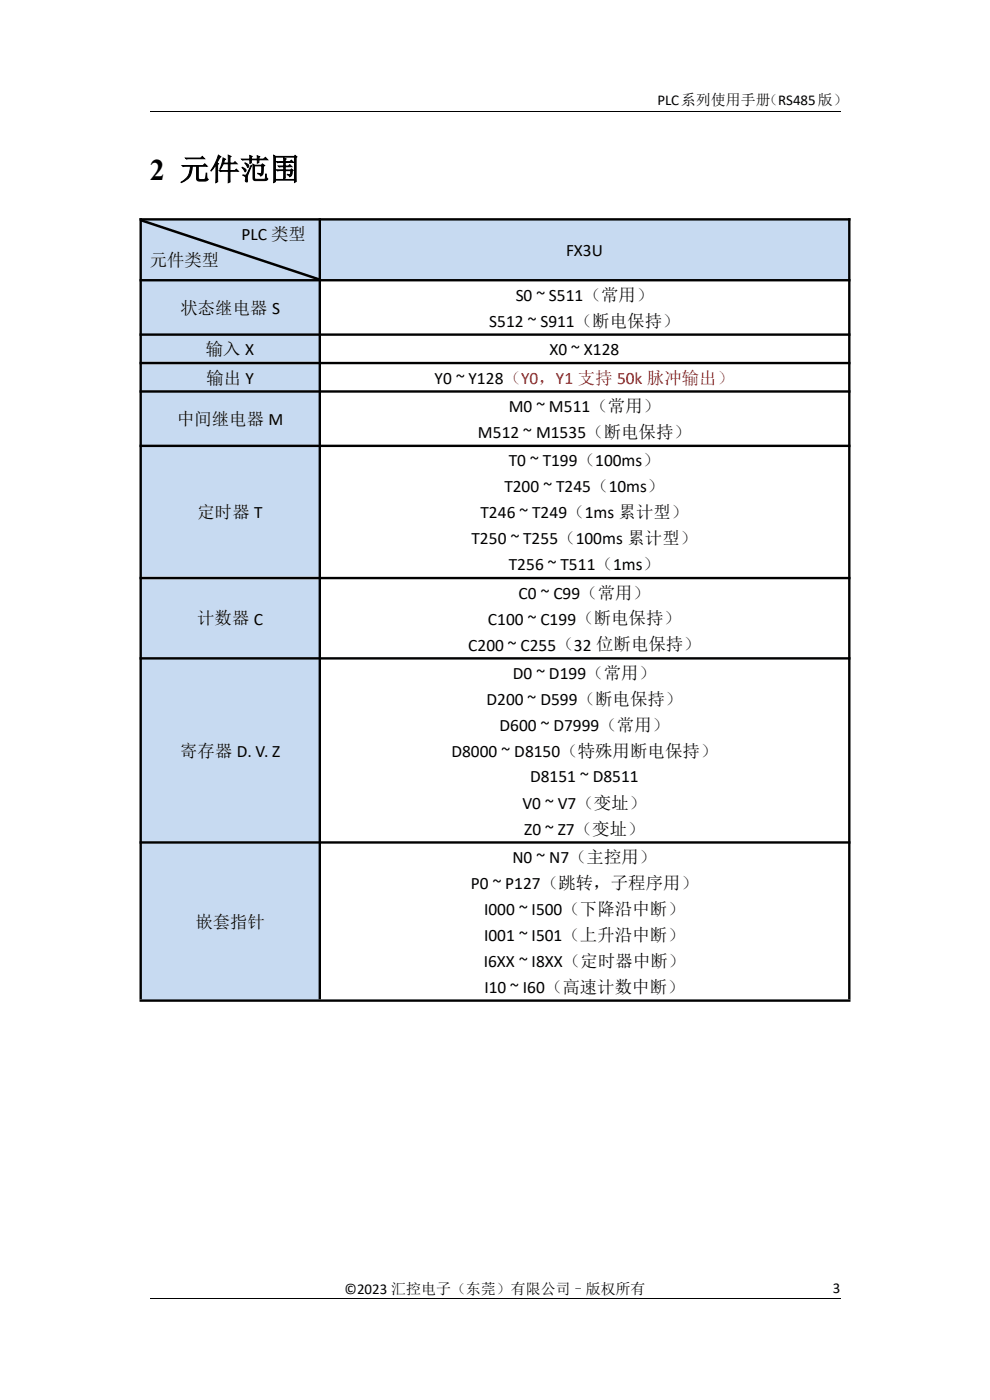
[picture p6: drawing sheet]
<svg xmlns="http://www.w3.org/2000/svg" width="210mm" height="297mm" viewBox="0 0 210 297" stroke-linecap="round" stroke-linejoin="round" font-family="sans-serif">
<defs><g id="words">
<text font-size="6.4" x="31.7" y="38.1">2 元件范围</text>
<g font-size="3.7">
<text x="51.2" y="50.9">PLC 类型</text>
<text x="31.7" y="56.4">元件类型</text>
<text x="120.1" y="54.3">FX3U</text>
<text x="109.4" y="63.8">S0 ~ S511（常用）</text>
<text x="38.3" y="66.6">状态继电器 S</text>
<text x="103.8" y="69.3">S512 ~ S911（断电保持）</text>
<text x="43.7" y="75.3">输入 X</text>
<text x="116.5" y="75.3">X0 ~ X128</text>
<text x="43.8" y="81.4">输出 Y</text>
<text x="92.2" y="81.4">Y0 ~ Y128（Y0，Y1 支持 50k 脉冲输出）</text>
<text x="107.9" y="87.4">M0 ~ M511（常用）</text>
<text x="37.5" y="90.1">中间继电器 M</text>
<text x="101.4" y="92.9">M512 ~ M1535（断电保持）</text>
<text x="107.9" y="99">T0 ~ T199（100ms）</text>
<text x="107" y="104.5">T200 ~ T245（10ms）</text>
<text x="41.9" y="110">定时器 T</text>
<text x="101.9" y="110">T246 ~ T249（1ms 累计型）</text>
<text x="100" y="115.5">T250 ~ T255（100ms 累计型）</text>
<text x="107.9" y="121">T256 ~ T511（1ms）</text>
<text x="110" y="127">C0 ~ C99（常用）</text>
<text x="41.8" y="132.5">计数器 C</text>
<text x="103.5" y="132.5">C100 ~ C199（断电保持）</text>
<text x="99.3" y="138">C200 ~ C255（32 位断电保持）</text>
<text x="103.2" y="149.5">D200 ~ D599（断电保持）</text>
<text x="108.8" y="144">D0 ~ D199（常用）</text>
<text x="106" y="155">D600 ~ D7999（常用）</text>
<text x="38.2" y="160.5">寄存器 D. V. Z</text>
<text x="95.8" y="160.5">D8000 ~ D8150（特殊用断电保持）</text>
<text x="112.4" y="166">D8151 ~ D8511</text>
<text x="110.8" y="171.6">V0 ~ V7（变址）</text>
<text x="111.2" y="177.1">Z0 ~ Z7（变址）</text>
<text x="108.7" y="183.1">N0 ~ N7（主控用）</text>
<text x="99.9" y="188.6">P0 ~ P127（跳转，子程序用）</text>
<text x="41.4" y="196.8">嵌套指针</text>
<text x="102.7" y="194.1">I000 ~ I500（下降沿中断）</text>
<text x="102.7" y="199.6">I001 ~ I501（上升沿中断）</text>
<text x="102.6" y="205.1">I6XX ~ I8XX（定时器中断）</text>
<text x="102.7" y="210.6">I10 ~ I60（高速计数中断）</text>
</g>
<g font-size="3.2">
<text x="139.4" y="22.3">PLC系列使用手册</text>
<text x="161.9" y="22.3">（RS485版）</text>
<text x="73.1" y="274.5">©2023 汇控电子（东莞）有限公司–版权所有</text>
<text x="176.7" y="274.3">3</text>
</g>
</g></defs>
<path d="M31.7 23.7h146.6M31.7 275.5h146.6" fill="none" stroke="#000" stroke-width=".21"/>
<path d="M30.1 46.8h37.5v12.4h-37.5z" fill-rule="evenodd" fill="#c7daf1"/>
<path d="M30.1 46.8l37.5 12.4" fill="none" stroke="#000" stroke-width=".53"/>
<g fill="#c7daf1">
<path d="M68.1 46.8h111.9v12.4h-111.9z" fill-rule="evenodd"/>
<path d="M30.1 59.7h37.5v11.1h-37.5z" fill-rule="evenodd"/>
<path d="M30.1 71.2h37.5v5.6h-37.5z" fill-rule="evenodd"/>
<path d="M30.1 77.3h37.5v5.5h-37.5z" fill-rule="evenodd"/>
<path d="M30.1 83.3h37.5v11.1h-37.5z" fill-rule="evenodd"/>
<path d="M30.1 94.8h37.5v27.6h-37.5z" fill-rule="evenodd"/>
<path d="M30.1 122.9h37.5v16.6h-37.5z" fill-rule="evenodd"/>
<path d="M30.1 139.9h37.5v38.6h-37.5z" fill-rule="evenodd"/>
<path d="M30.1 179h37.5v33.1h-37.5z" fill-rule="evenodd"/>
</g>
<g fill="none" stroke="#000" stroke-width=".51">
<path d="M29.6 46.5h150.8M29.6 59.5h150.8M29.8 46.3v165.7M67.8 46.3v165.7M180.2 46.3v165.7M29.6 71h150.8M29.6 77h150.8M29.6 83.1h150.8M29.6 94.6h150.8M29.6 122.6h150.8M29.6 139.7h150.8M29.6 178.7h150.8"/>
<path d="M29.6 212.3h150.8"/>
</g>
<use href="#words"/>
</svg>
